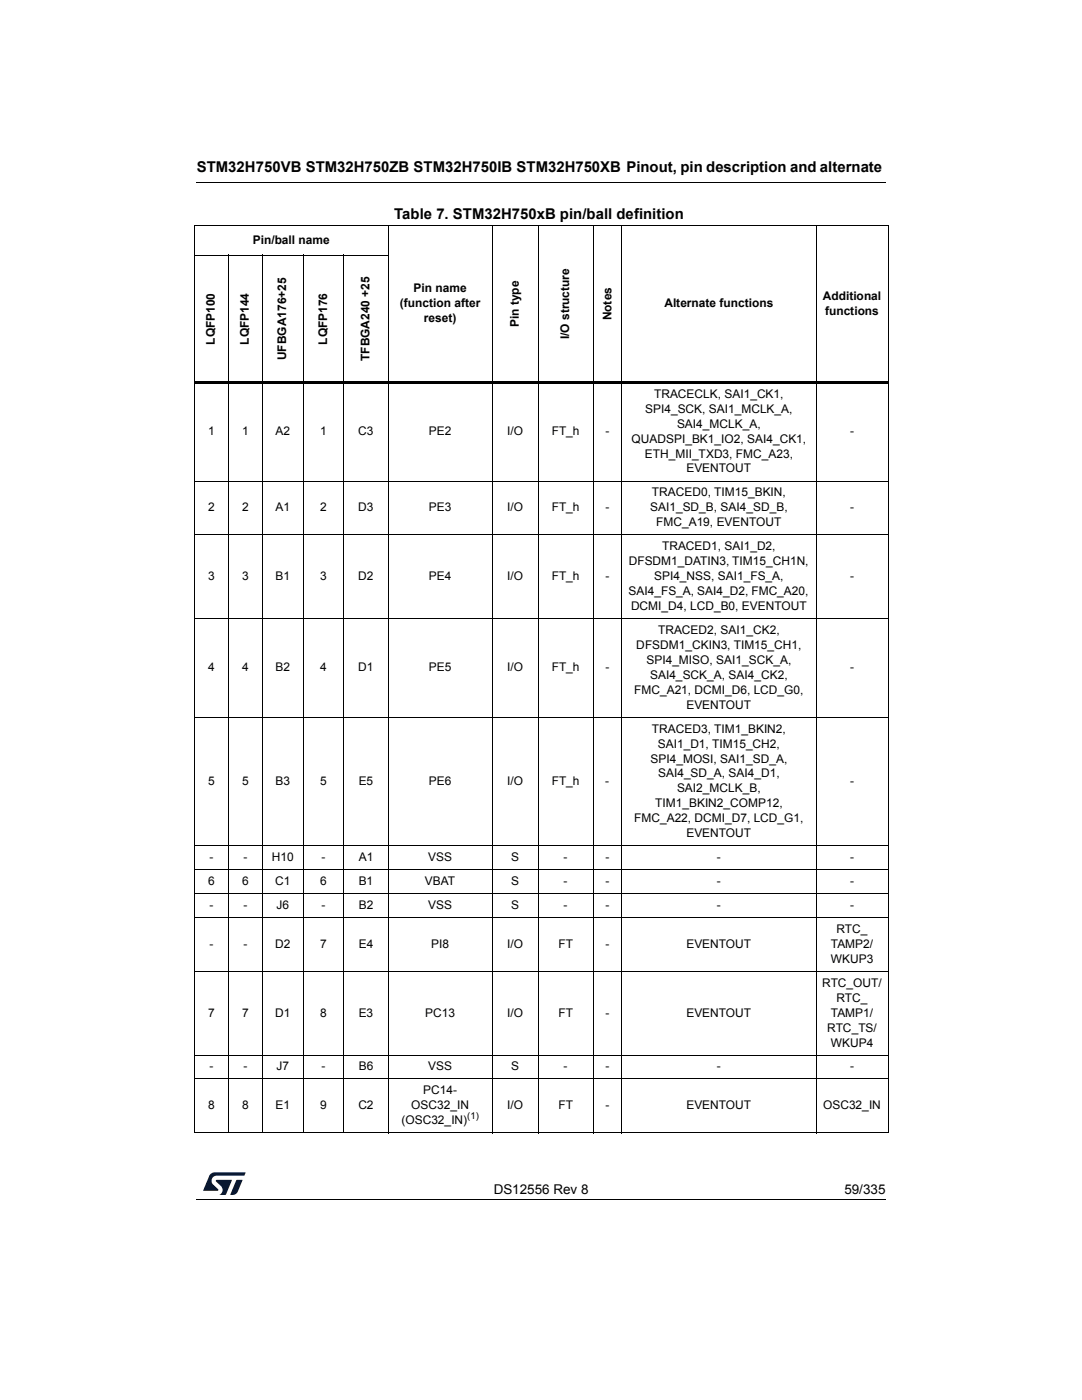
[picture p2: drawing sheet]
<svg xmlns="http://www.w3.org/2000/svg" width="216mm" height="279mm" viewBox="0 0 216 279" stroke-linecap="round" stroke-linejoin="round" font-family="sans-serif">
<defs><g id="words">
<g font-size="3">
<text x="39.3" y="34.3">STM32H750VB STM32H750ZB STM32H750IB STM32H750XB Pinout, pin description and alternate</text>
<text x="78.7" y="43.7">Table 7. STM32H750xB pin/ball definition</text>
</g>
<g font-size="2.7">
<text x="98.5" y="238.3">DS12556 Rev 8</text>
<text x="168.5" y="238.3">59/335</text>
</g>
<g font-size="2.4">
<text x="50.4" y="48.7">Pin/ball name</text>
<text x="82.5" y="58.4">Pin name</text>
<text x="164.2" y="59.8">Additional</text>
<text x="79.8" y="61.3">(function after</text>
<text x="84.6" y="64.3">reset)</text>
<text x="103.5" y="65.3" transform="rotate(-90 103.5 65.3)">Pin type</text>
<text x="122" y="63.9" transform="rotate(-90 122 63.9)">Notes</text>
<text x="132.6" y="61.3">Alternate functions</text>
<text x="164.6" y="62.8">functions</text>
<text x="42.9" y="68.8" transform="rotate(-90 42.9 68.8)">LQFP100</text>
<text x="49.7" y="68.8" transform="rotate(-90 49.7 68.8)">LQFP144</text>
<text x="57.1" y="71.9" transform="rotate(-90 57.1 71.9)">UFBGA176+25</text>
<text x="65.3" y="68.8" transform="rotate(-90 65.3 68.8)">LQFP176</text>
<text x="113.6" y="67.7" transform="rotate(-90 113.6 67.7)">I/O structure</text>
<text x="73.7" y="72.1" transform="rotate(-90 73.7 72.1)">TFBGA240 +25</text>
<text x="128.7" y="82.4">SPI4_SCK, SAI1_MCLK_A,</text>
<text x="130.5" y="79.4">TRACECLK, SAI1_CK1,</text>
<text x="41.5" y="86.9">1</text>
<text x="48.3" y="86.9">1</text>
<text x="55" y="86.9">A2</text>
<text x="63.9" y="86.9">1</text>
<text x="71.5" y="86.9">C3</text>
<text x="85.6" y="86.9">PE2</text>
<text x="101.2" y="86.9">I/O</text>
<text x="110.1" y="86.9">FT_h</text>
<text x="120.8" y="86.9">-</text>
<text x="126" y="88.3">QUADSPI_BK1_IO2, SAI4_CK1,</text>
<text x="135.1" y="85.3">SAI4_MCLK_A,</text>
<text x="169.6" y="86.9">-</text>
<text x="128.7" y="91.3">ETH_MII_TXD3, FMC_A23,</text>
<text x="137" y="94.3">EVENTOUT</text>
<text x="130.1" y="99.1">TRACED0, TIM15_BKIN,</text>
<text x="41.5" y="102.1">2</text>
<text x="48.3" y="102.1">2</text>
<text x="55" y="102.1">A1</text>
<text x="63.9" y="102.1">2</text>
<text x="71.5" y="102.1">D3</text>
<text x="85.6" y="102.1">PE3</text>
<text x="101.2" y="102.1">I/O</text>
<text x="110.1" y="102.1">FT_h</text>
<text x="120.8" y="102.1">-</text>
<text x="129.7" y="102.1">SAI1_SD_B, SAI4_SD_B,</text>
<text x="130.9" y="105">FMC_A19, EVENTOUT</text>
<text x="169.6" y="102.1">-</text>
<text x="125.5" y="112.8">DFSDM1_DATIN3, TIM15_CH1N,</text>
<text x="132.1" y="109.8">TRACED1, SAI1_D2,</text>
<text x="41.5" y="115.8">3</text>
<text x="48.3" y="115.8">3</text>
<text x="55" y="115.8">B1</text>
<text x="63.9" y="115.8">3</text>
<text x="71.5" y="115.8">D2</text>
<text x="85.6" y="115.8">PE4</text>
<text x="101.2" y="115.8">I/O</text>
<text x="110.1" y="115.8">FT_h</text>
<text x="120.8" y="115.8">-</text>
<text x="125.4" y="118.8">SAI4_FS_A, SAI4_D2, FMC_A20,</text>
<text x="130.5" y="115.8">SPI4_NSS, SAI1_FS_A,</text>
<text x="169.6" y="115.8">-</text>
<text x="125.9" y="121.8">DCMI_D4, LCD_B0, EVENTOUT</text>
<text x="127" y="129.5">DFSDM1_CKIN3, TIM15_CH1,</text>
<text x="131.3" y="126.5">TRACED2, SAI1_CK2,</text>
<text x="41.5" y="134">4</text>
<text x="48.3" y="134">4</text>
<text x="55" y="134">B2</text>
<text x="63.9" y="134">4</text>
<text x="71.5" y="134">D1</text>
<text x="85.6" y="134">PE5</text>
<text x="101.2" y="134">I/O</text>
<text x="110.1" y="134">FT_h</text>
<text x="120.8" y="134">-</text>
<text x="129" y="132.5">SPI4_MISO, SAI1_SCK_A,</text>
<text x="129.7" y="135.5">SAI4_SCK_A, SAI4_CK2,</text>
<text x="169.6" y="134">-</text>
<text x="126.5" y="138.5">FMC_A21, DCMI_D6, LCD_G0,</text>
<text x="137" y="141.4">EVENTOUT</text>
<text x="130.1" y="146.2">TRACED3, TIM1_BKIN2,</text>
<text x="131.3" y="149.2">SAI1_D1, TIM15_CH2,</text>
<text x="129.8" y="152.2">SPI4_MOSI, SAI1_SD_A,</text>
<text x="131.3" y="155.2">SAI4_SD_A, SAI4_D1,</text>
<text x="41.5" y="156.7">5</text>
<text x="48.3" y="156.7">5</text>
<text x="55" y="156.7">B3</text>
<text x="63.9" y="156.7">5</text>
<text x="71.6" y="156.7">E5</text>
<text x="85.6" y="156.7">PE6</text>
<text x="101.2" y="156.7">I/O</text>
<text x="110.1" y="156.7">FT_h</text>
<text x="120.8" y="156.7">-</text>
<text x="130.7" y="161.1">TIM1_BKIN2_COMP12,</text>
<text x="135.1" y="158.1">SAI2_MCLK_B,</text>
<text x="169.6" y="156.7">-</text>
<text x="126.5" y="164.1">FMC_A22, DCMI_D7, LCD_G1,</text>
<text x="137" y="167.1">EVENTOUT</text>
<text x="41.8" y="171.9">-</text>
<text x="48.6" y="171.9">-</text>
<text x="54.2" y="171.9">H10</text>
<text x="64.2" y="171.9">-</text>
<text x="71.6" y="171.9">A1</text>
<text x="85.4" y="171.9">VSS</text>
<text x="102" y="171.9">S</text>
<text x="112.5" y="171.9">-</text>
<text x="120.8" y="171.9">-</text>
<text x="143" y="171.9">-</text>
<text x="169.6" y="171.9">-</text>
<text x="41.5" y="176.6">6</text>
<text x="48.3" y="176.6">6</text>
<text x="54.9" y="176.6">C1</text>
<text x="63.9" y="176.6">6</text>
<text x="71.6" y="176.6">B1</text>
<text x="84.8" y="176.6">VBAT</text>
<text x="102" y="176.6">S</text>
<text x="112.5" y="176.6">-</text>
<text x="120.8" y="176.6">-</text>
<text x="143" y="176.6">-</text>
<text x="169.6" y="176.6">-</text>
<text x="41.8" y="181.4">-</text>
<text x="48.6" y="181.4">-</text>
<text x="55.2" y="181.4">J6</text>
<text x="64.2" y="181.4">-</text>
<text x="71.6" y="181.4">B2</text>
<text x="85.4" y="181.4">VSS</text>
<text x="102" y="181.4">S</text>
<text x="112.5" y="181.4">-</text>
<text x="120.8" y="181.4">-</text>
<text x="143" y="181.4">-</text>
<text x="169.6" y="181.4">-</text>
<text x="41.8" y="189.2">-</text>
<text x="48.6" y="189.2">-</text>
<text x="54.9" y="189.2">D2</text>
<text x="63.9" y="189.2">7</text>
<text x="71.6" y="189.2">E4</text>
<text x="86" y="189.2">PI8</text>
<text x="101.2" y="189.2">I/O</text>
<text x="111.4" y="189.2">FT</text>
<text x="120.8" y="189.2">-</text>
<text x="137" y="189.2">EVENTOUT</text>
<text x="165.8" y="189.2">TAMP2/</text>
<text x="166.9" y="186.2">RTC_</text>
<text x="164.1" y="196.9">RTC_OUT/</text>
<text x="165.8" y="192.1">WKUP3</text>
<text x="41.5" y="202.9">7</text>
<text x="48.3" y="202.9">7</text>
<text x="54.9" y="202.9">D1</text>
<text x="63.9" y="202.9">8</text>
<text x="71.6" y="202.9">E3</text>
<text x="84.9" y="202.9">PC13</text>
<text x="101.2" y="202.9">I/O</text>
<text x="111.4" y="202.9">FT</text>
<text x="120.8" y="202.9">-</text>
<text x="137" y="202.9">EVENTOUT</text>
<text x="165.8" y="202.9">TAMP1/</text>
<text x="166.9" y="199.9">RTC_</text>
<text x="165.1" y="205.9">RTC_TS/</text>
<text x="165.8" y="208.9">WKUP4</text>
<text x="41.8" y="213.6">-</text>
<text x="48.6" y="213.6">-</text>
<text x="55.2" y="213.6">J7</text>
<text x="64.2" y="213.6">-</text>
<text x="71.6" y="213.6">B6</text>
<text x="85.4" y="213.6">VSS</text>
<text x="102" y="213.6">S</text>
<text x="112.5" y="213.6">-</text>
<text x="120.8" y="213.6">-</text>
<text x="143" y="213.6">-</text>
<text x="169.6" y="213.6">-</text>
<text x="41.5" y="221.4">8</text>
<text x="48.3" y="221.4">8</text>
<text x="55" y="221.4">E1</text>
<text x="63.9" y="221.4">9</text>
<text x="71.5" y="221.4">C2</text>
<text x="82.1" y="221.4">OSC32_IN</text>
<text x="84.4" y="218.4">PC14-</text>
<text x="101.2" y="221.4">I/O</text>
<text x="111.4" y="221.4">FT</text>
<text x="120.8" y="221.4">-</text>
<text x="137" y="221.4">EVENTOUT</text>
<text x="164.2" y="221.4">OSC32_IN</text>
<text x="80.1" y="224.4">(OSC32_IN)</text>
</g>
<text font-size="1.9" x="93.2" y="223.4">(1)</text>
</g></defs>
<path d="M39.2 36.3l.1 .1zM39.2 239.3l.1 .1z" fill="#000"/>
<path d="M39.3 36.4h137.5M39.3 239.3h137.5" fill="none" stroke="#000" stroke-width=".2"/>
<g fill="#00183f">
<path d="M41.9 234.4l.9-.4h6.2l-.3 .6h-5.4a1.04 1.04 0 0 0-1 .6 1.04 1.04 0 0 0 .2 1.2l1 .9v.3h-2.9z"/>
<path d="M47.2 235.5h1.2l-.9 2.3a1.19 1.19 0 0 1-1.5 .6z"/>
<path d="M43.1 235.5h3.2l-1.3 3h-1.2a1.1 1.1 0 0 0 .3-1.8l-1-.9z"/>
</g>
<g fill="none" stroke="#000" stroke-width=".2">
<path d="M38.7 45h138.6M38.7 50.9h38.8M38.8 45v181M45.6 50.9v175.2M52.4 50.9v175.2M60.5 50.9v175.2M68.6 50.9v175.2M77.4 44.9v181.2M98.2 44.9v181.2M107.4 44.9v181.2M118.4 44.9v181.2M124.1 44.9v181.2"/>
<path d="M162.8 44.9v181.2M177.2 45v181M38.7 96h138.6M38.7 106.7h138.6M38.7 123.4h138.6M38.7 143.1h138.6M38.7 168.8h138.6M38.7 173.6h138.6M38.7 178.3h138.6M38.7 183.1h138.6M38.7 193.8h138.6M38.7 210.5h138.6"/>
<path d="M38.7 215.3h138.6M38.7 226.1h138.6"/>
</g>
<path d="M38.7 76.3h138.6" fill="none" stroke="#000" stroke-width=".45"/>
<use href="#words"/>
</svg>
